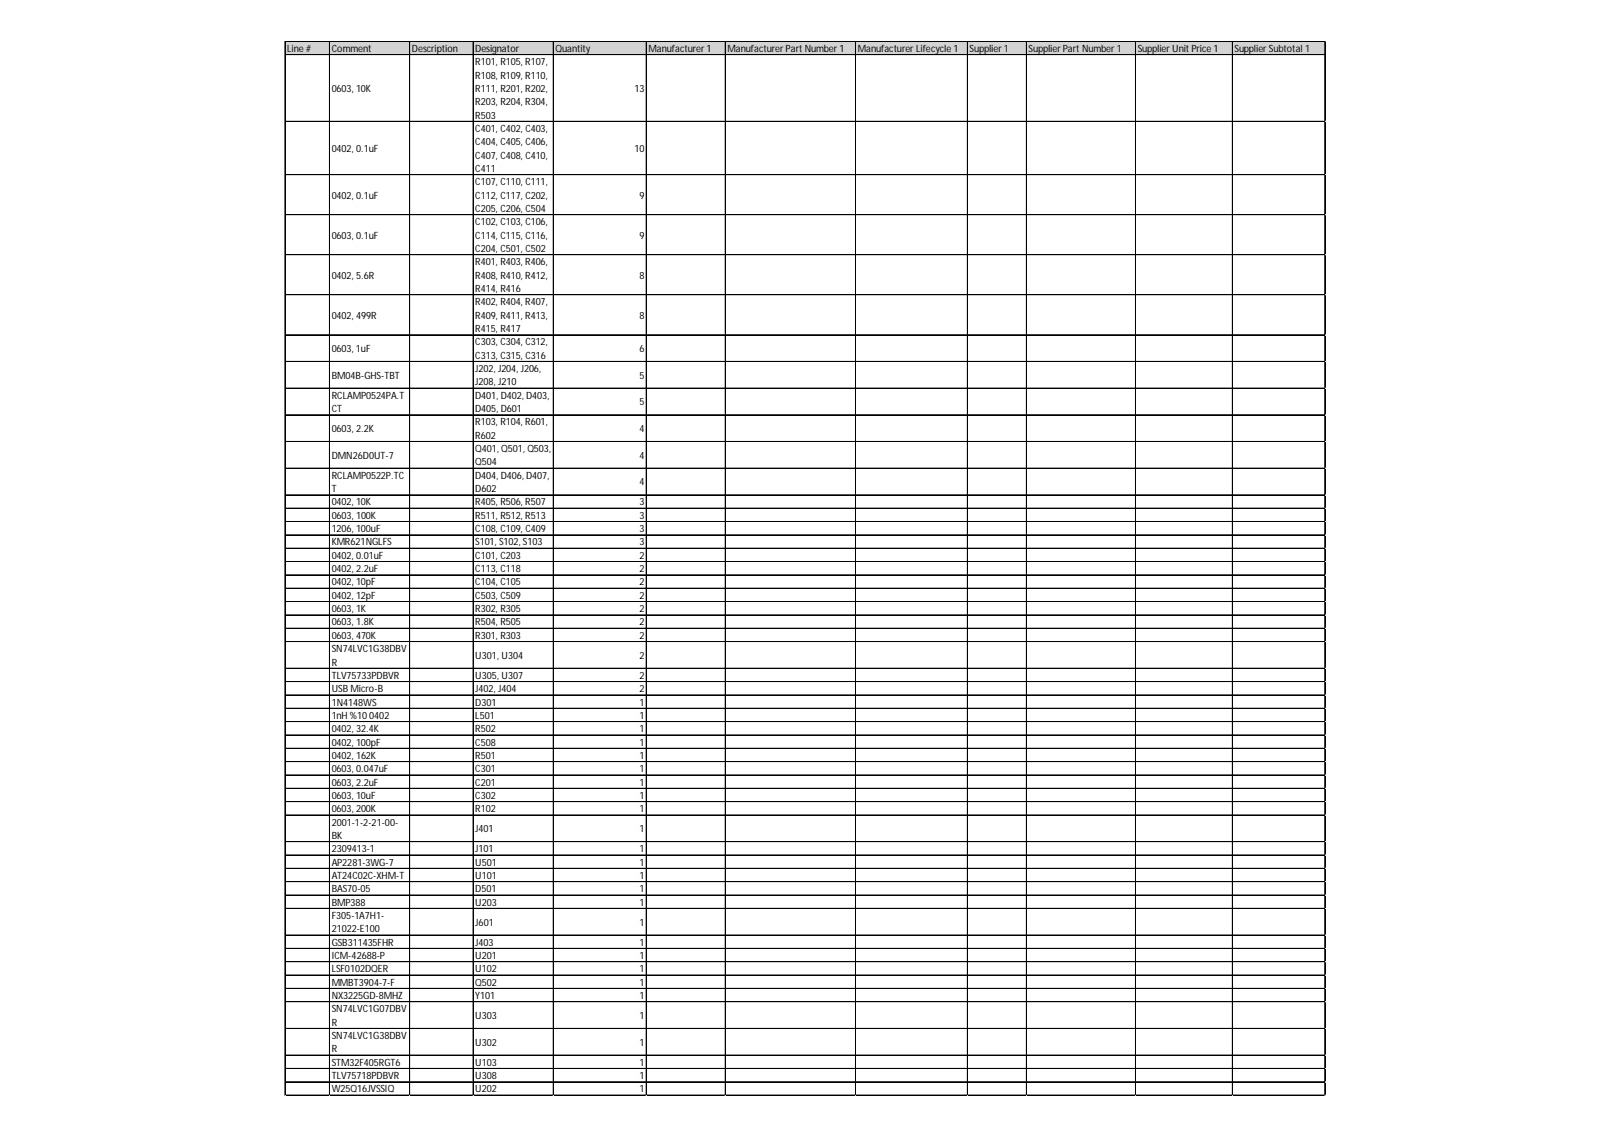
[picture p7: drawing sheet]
<svg xmlns="http://www.w3.org/2000/svg" width="297mm" height="210mm" viewBox="0 0 297 210" stroke-linecap="round" stroke-linejoin="round" font-family="sans-serif">
<defs><g id="words">
<g font-size="1.8">
<text x="52.9" y="9.6">Line #</text>
<text x="61.1" y="9.6">Comment</text>
<text x="75.9" y="9.6">Description</text>
<text x="87.6" y="9.6">Designator</text>
<text x="102.4" y="9.6">Quantity</text>
<text x="119.5" y="9.6">Manufacturer 1</text>
<text x="134" y="9.6">Manufacturer Part Number 1</text>
<text x="158" y="9.6">Manufacturer Lifecycle 1</text>
<text x="178.7" y="9.6">Supplier 1</text>
<text x="189.5" y="9.6">Supplier Part Number 1</text>
<text x="209.6" y="9.6">Supplier Unit Price 1</text>
<text x="227.5" y="9.6">Supplier Subtotal 1</text>
<text x="61.1" y="16.9">0603, 10K</text>
<text x="87.6" y="12">R101, R105, R107,</text>
<text x="87.6" y="14.5">R108, R109, R110,</text>
<text x="87.6" y="16.9">R111, R201, R202,</text>
<text x="116.9" y="16.9">13</text>
<text x="87.6" y="19.4">R203, R204, R304,</text>
<text x="87.6" y="21.9">R503</text>
<text x="61.1" y="28">0402, 0.1uF</text>
<text x="87.6" y="24.3">C401, C402, C403,</text>
<text x="87.6" y="26.8">C404, C405, C406,</text>
<text x="87.6" y="29.2">C407, C408, C410,</text>
<text x="116.9" y="28">10</text>
<text x="87.6" y="31.7">C411</text>
<text x="87.6" y="34.1">C107, C110, C111,</text>
<text x="61.1" y="36.6">0402, 0.1uF</text>
<text x="87.6" y="36.6">C112, C117, C202,</text>
<text x="87.6" y="39.1">C205, C206, C504</text>
<text x="87.6" y="41.5">C102, C103, C106,</text>
<text x="117.8" y="36.6">9</text>
<text x="61.1" y="44">0603, 0.1uF</text>
<text x="87.6" y="44">C114, C115, C116,</text>
<text x="87.6" y="46.4">C204, C501, C502</text>
<text x="117.8" y="44">9</text>
<text x="61.1" y="51.4">0402, 5.6R</text>
<text x="87.6" y="48.9">R401, R403, R406,</text>
<text x="87.6" y="51.4">R408, R410, R412,</text>
<text x="87.6" y="53.8">R414, R416</text>
<text x="117.8" y="51.4">8</text>
<text x="61.1" y="58.7">0402, 499R</text>
<text x="87.6" y="56.3">R402, R404, R407,</text>
<text x="87.6" y="58.7">R409, R411, R413,</text>
<text x="117.8" y="58.7">8</text>
<text x="61.1" y="64.9">0603, 1uF</text>
<text x="87.6" y="61.2">R415, R417</text>
<text x="87.6" y="63.6">C303, C304, C312,</text>
<text x="117.8" y="64.9">6</text>
<text x="61.1" y="69.8">BM04B-GHS-TBT</text>
<text x="87.6" y="66.1">C313, C315, C316</text>
<text x="87.6" y="68.6">J202, J204, J206,</text>
<text x="87.6" y="71">J208, J210</text>
<text x="117.8" y="69.8">5</text>
<text x="61.1" y="73.5">RCLAMP0524PA.T</text>
<text x="61.1" y="75.9">CT</text>
<text x="87.6" y="73.5">D401, D402, D403,</text>
<text x="87.6" y="75.9">D405, D601</text>
<text x="117.8" y="74.7">5</text>
<text x="61.1" y="79.6">0603, 2.2K</text>
<text x="87.6" y="78.4">R103, R104, R601,</text>
<text x="87.6" y="80.9">R602</text>
<text x="87.6" y="83.3">Q401, Q501, Q503,</text>
<text x="117.8" y="79.6">4</text>
<text x="61.1" y="84.5">DMN26D0UT-7</text>
<text x="61.1" y="88.2">RCLAMP0522P.TC</text>
<text x="87.6" y="85.8">Q504</text>
<text x="87.6" y="88.2">D404, D406, D407,</text>
<text x="117.8" y="84.5">4</text>
<text x="117.8" y="89.5">4</text>
<text x="61.1" y="90.7">T</text>
<text x="61.1" y="93.1">0402, 10K</text>
<text x="61.1" y="95.6">0603, 100K</text>
<text x="87.6" y="90.7">D602</text>
<text x="87.6" y="93.1">R405, R506, R507</text>
<text x="87.6" y="95.6">R511, R512, R513</text>
<text x="117.8" y="93.1">3</text>
<text x="117.8" y="95.6">3</text>
<text x="61.1" y="98.1">1206, 100uF</text>
<text x="61.1" y="100.5">KMR621NGLFS</text>
<text x="87.6" y="98.1">C108, C109, C409</text>
<text x="87.6" y="100.5">S101, S102, S103</text>
<text x="117.8" y="98.1">3</text>
<text x="117.8" y="100.5">3</text>
<text x="61.1" y="103">0402, 0.01uF</text>
<text x="61.1" y="105.4">0402, 2.2uF</text>
<text x="61.1" y="107.9">0402, 10pF</text>
<text x="87.6" y="103">C101, C203</text>
<text x="87.6" y="105.4">C113, C118</text>
<text x="87.6" y="107.9">C104, C105</text>
<text x="117.8" y="103">2</text>
<text x="117.8" y="105.4">2</text>
<text x="117.8" y="107.9">2</text>
<text x="61.1" y="110.4">0402, 12pF</text>
<text x="61.1" y="112.8">0603, 1K</text>
<text x="87.6" y="110.4">C503, C509</text>
<text x="87.6" y="112.8">R302, R305</text>
<text x="117.8" y="110.4">2</text>
<text x="117.8" y="112.8">2</text>
<text x="61.1" y="115.3">0603, 1.8K</text>
<text x="61.1" y="117.7">0603, 470K</text>
<text x="87.6" y="115.3">R504, R505</text>
<text x="87.6" y="117.7">R301, R303</text>
<text x="117.8" y="115.3">2</text>
<text x="117.8" y="117.7">2</text>
<text x="61.1" y="120.2">SN74LVC1G38DBV</text>
<text x="61.1" y="122.6">R</text>
<text x="61.1" y="125.1">TLV75733PDBVR</text>
<text x="87.6" y="121.4">U301, U304</text>
<text x="87.6" y="125.1">U305, U307</text>
<text x="117.8" y="121.4">2</text>
<text x="117.8" y="125.1">2</text>
<text x="61.1" y="127.6">USB Micro-B</text>
<text x="61.1" y="130">1N4148WS</text>
<text x="87.6" y="127.6">J402, J404</text>
<text x="87.6" y="130">D301</text>
<text x="117.8" y="127.6">2</text>
<text x="117.8" y="130">1</text>
<text x="61.1" y="132.5">1nH %10 0402</text>
<text x="61.1" y="134.9">0402, 32.4K</text>
<text x="61.1" y="137.4">0402, 100pF</text>
<text x="87.6" y="132.5">L501</text>
<text x="87.6" y="134.9">R502</text>
<text x="87.6" y="137.4">C508</text>
<text x="117.8" y="132.5">1</text>
<text x="117.8" y="134.9">1</text>
<text x="117.8" y="137.4">1</text>
<text x="61.1" y="139.9">0402, 162K</text>
<text x="61.1" y="142.3">0603, 0.047uF</text>
<text x="87.6" y="139.9">R501</text>
<text x="87.6" y="142.3">C301</text>
<text x="117.8" y="139.9">1</text>
<text x="117.8" y="142.3">1</text>
<text x="61.1" y="144.8">0603, 2.2uF</text>
<text x="61.1" y="147.2">0603, 10uF</text>
<text x="61.1" y="149.7">0603, 200K</text>
<text x="87.6" y="144.8">C201</text>
<text x="87.6" y="147.2">C302</text>
<text x="87.6" y="149.7">R102</text>
<text x="117.8" y="144.8">1</text>
<text x="117.8" y="147.2">1</text>
<text x="117.8" y="149.7">1</text>
<text x="61.1" y="152.1">2001-1-2-21-00-</text>
<text x="61.1" y="154.6">BK</text>
<text x="87.6" y="153.4">J401</text>
<text x="117.8" y="153.4">1</text>
<text x="61.1" y="157.1">2309413-1</text>
<text x="61.1" y="159.5">AP2281-3WG-7</text>
<text x="61.1" y="162">AT24C02C-XHM-T</text>
<text x="87.6" y="157.1">J101</text>
<text x="87.6" y="159.5">U501</text>
<text x="87.6" y="162">U101</text>
<text x="117.8" y="157.1">1</text>
<text x="117.8" y="159.5">1</text>
<text x="117.8" y="162">1</text>
<text x="61.1" y="164.4">BAS70-05</text>
<text x="61.1" y="166.9">BMP388</text>
<text x="87.6" y="164.4">D501</text>
<text x="87.6" y="166.9">U203</text>
<text x="117.8" y="164.4">1</text>
<text x="117.8" y="166.9">1</text>
<text x="61.1" y="169.4">F305-1A7H1-</text>
<text x="61.1" y="171.8">21022-E100</text>
<text x="87.6" y="170.6">J601</text>
<text x="117.8" y="170.6">1</text>
<text x="61.1" y="174.3">GSB311435FHR</text>
<text x="61.1" y="176.7">ICM-42688-P</text>
<text x="61.1" y="179.2">LSF0102DQER</text>
<text x="87.6" y="174.3">J403</text>
<text x="87.6" y="176.7">U201</text>
<text x="87.6" y="179.2">U102</text>
<text x="117.8" y="174.3">1</text>
<text x="117.8" y="176.7">1</text>
<text x="117.8" y="179.2">1</text>
<text x="61.1" y="181.6">MMBT3904-7-F</text>
<text x="61.1" y="184.1">NX3225GD-8MHZ</text>
<text x="87.6" y="181.6">Q502</text>
<text x="87.6" y="184.1">Y101</text>
<text x="117.8" y="181.6">1</text>
<text x="117.8" y="184.1">1</text>
<text x="61.1" y="186.6">SN74LVC1G07DBV</text>
<text x="61.1" y="189">R</text>
<text x="61.1" y="191.5">SN74LVC1G38DBV</text>
<text x="87.6" y="187.8">U303</text>
<text x="117.8" y="187.8">1</text>
<text x="61.1" y="193.9">R</text>
<text x="61.1" y="196.4">STM32F405RGT6</text>
<text x="87.6" y="192.7">U302</text>
<text x="87.6" y="196.4">U103</text>
<text x="117.8" y="192.7">1</text>
<text x="117.8" y="196.4">1</text>
<text x="61.1" y="198.9">TLV75718PDBVR</text>
<text x="61.1" y="201.3">W25Q16JVSSIQ</text>
<text x="87.6" y="198.9">U308</text>
<text x="87.6" y="201.3">U202</text>
<text x="117.8" y="198.9">1</text>
<text x="117.8" y="201.3">1</text>
</g>
</g></defs>
<path d="M52.6 7.7h191.7v2.5h-191.7z" fill="#d3d3d3"/>
<g fill="none" stroke="#000" stroke-width=".18">
<path d="M52.5 7.6v194.3M52.6 7.6v194.3M52.6 7.6h191.6M52.6 7.7h191.6M52.6 10.1h191.6M60.7 7.7v194.2M60.8 7.7v194.2M75.5 7.7v194.2M87.2 7.7v194.2M101.9 7.7v194.2M102 7.7v194.2M119.1 7.7v194.2"/>
<path d="M133.6 7.7v194.2M133.7 7.7v194.2M157.6 7.7v194.2M157.7 7.7v194.2M178.3 7.7v194.2M189.1 7.7v194.2M189.2 7.7v194.2M209.2 7.7v194.2M209.3 7.7v194.2M227.1 7.7v194.2M244.1 7.7v194.2M244.2 7.7v194.2"/>
<path d="M52.6 22.4h191.6M52.6 32.2h191.6M52.6 39.6h191.6M52.6 46.9h191.6M52.6 47h191.6M52.6 54.3h191.6M52.6 54.4h191.6M52.6 61.7h191.6M52.6 66.6h191.6M52.6 66.7h191.6M52.6 71.5h191.6M52.6 71.6h191.6"/>
<path d="M52.6 76.4h191.6M52.6 76.5h191.6M52.6 81.4h191.6M52.6 86.3h191.6M52.6 91.2h191.6M52.6 93.6h191.6M52.6 93.7h191.6M52.6 96.1h191.6M52.6 96.2h191.6M52.6 98.6h191.6M52.6 101h191.6M52.6 101.1h191.6"/>
<path d="M52.6 103.5h191.6M52.6 105.9h191.6M52.6 106h191.6M52.6 108.4h191.6M52.6 110.9h191.6M52.6 113.3h191.6M52.6 113.4h191.6M52.6 115.8h191.6M52.6 118.2h191.6M52.6 118.3h191.6M52.6 123.1h191.6M52.6 123.2h191.6"/>
<path d="M52.6 125.6h191.6M52.6 125.7h191.6M52.6 128.1h191.6M52.6 130.5h191.6M52.6 130.6h191.6M52.6 133h191.6M52.6 135.4h191.6M52.6 135.5h191.6M52.6 137.9h191.6M52.6 140.4h191.6M52.6 142.8h191.6M52.6 142.9h191.6"/>
<path d="M52.6 145.3h191.6M52.6 147.7h191.6M52.6 147.8h191.6M52.6 150.2h191.6M52.6 155.1h191.6M52.6 155.2h191.6M52.6 157.6h191.6M52.6 160h191.6M52.6 160.1h191.6M52.6 162.5h191.6M52.6 164.9h191.6M52.6 165h191.6"/>
<path d="M52.6 167.4h191.6M52.6 172.3h191.6M52.6 172.4h191.6M52.6 174.8h191.6M52.6 177.2h191.6M52.6 177.3h191.6M52.6 179.7h191.6M52.6 182.1h191.6M52.6 182.2h191.6M52.6 184.6h191.6M52.6 184.7h191.6M52.6 189.5h191.6"/>
<path d="M52.6 189.6h191.6M52.6 194.4h191.6M52.6 194.5h191.6M52.6 196.9h191.6M52.6 199.4h191.6M52.6 201.8h191.6M52.6 201.9h191.6"/>
</g>
<path d="M52.5 201.9v.1" fill="none" stroke="#d4d4d4" stroke-width=".18"/>
<path d="M52.5 201.9l.1 .1z" fill="#d4d4d4"/>
<path d="M60.7 201.9v.1" fill="none" stroke="#d4d4d4" stroke-width=".18"/>
<path d="M60.7 201.9l.1 .1z" fill="#d4d4d4"/>
<path d="M75.5 201.9v.1" fill="none" stroke="#d4d4d4" stroke-width=".18"/>
<path d="M75.5 201.9l.1 .1z" fill="#d4d4d4"/>
<path d="M87.2 201.9v.1" fill="none" stroke="#d4d4d4" stroke-width=".18"/>
<path d="M87.2 201.9l.1 .1z" fill="#d4d4d4"/>
<path d="M101.9 201.9v.1" fill="none" stroke="#d4d4d4" stroke-width=".18"/>
<path d="M101.9 201.9l.1 .1z" fill="#d4d4d4"/>
<path d="M119.1 201.9v.1" fill="none" stroke="#d4d4d4" stroke-width=".18"/>
<path d="M119.1 201.9l.1 .1z" fill="#d4d4d4"/>
<path d="M133.6 201.9v.1" fill="none" stroke="#d4d4d4" stroke-width=".18"/>
<path d="M133.6 201.9l.1 .1z" fill="#d4d4d4"/>
<path d="M157.6 201.9v.1" fill="none" stroke="#d4d4d4" stroke-width=".18"/>
<path d="M157.6 201.9l.1 .1z" fill="#d4d4d4"/>
<path d="M178.3 201.9v.1" fill="none" stroke="#d4d4d4" stroke-width=".18"/>
<path d="M178.3 201.9l.1 .1z" fill="#d4d4d4"/>
<path d="M189.1 201.9v.1" fill="none" stroke="#d4d4d4" stroke-width=".18"/>
<path d="M189.1 201.9l.1 .1z" fill="#d4d4d4"/>
<path d="M209.2 201.9v.1" fill="none" stroke="#d4d4d4" stroke-width=".18"/>
<path d="M209.2 201.9l.1 .1z" fill="#d4d4d4"/>
<path d="M227.1 201.9v.1" fill="none" stroke="#d4d4d4" stroke-width=".18"/>
<path d="M227.1 201.9l.1 .1z" fill="#d4d4d4"/>
<path d="M244.1 201.9v.1" fill="none" stroke="#d4d4d4" stroke-width=".18"/>
<path d="M244.1 201.9l.1 .1z" fill="#d4d4d4"/>
<path d="M244.2 22.4h.1" fill="none" stroke="#d4d4d4" stroke-width=".18"/>
<path d="M244.2 22.4l.1 .1z" fill="#d4d4d4"/>
<path d="M244.2 32.2h.1" fill="none" stroke="#d4d4d4" stroke-width=".18"/>
<path d="M244.2 32.2l.1 .1z" fill="#d4d4d4"/>
<path d="M244.2 39.6h.1" fill="none" stroke="#d4d4d4" stroke-width=".18"/>
<path d="M244.2 39.6l.1 .1z" fill="#d4d4d4"/>
<path d="M244.2 46.9h.1" fill="none" stroke="#d4d4d4" stroke-width=".18"/>
<path d="M244.2 46.9l.1 .1z" fill="#d4d4d4"/>
<path d="M244.2 54.3h.1" fill="none" stroke="#d4d4d4" stroke-width=".18"/>
<path d="M244.2 54.3l.1 .1z" fill="#d4d4d4"/>
<path d="M244.2 61.7h.1" fill="none" stroke="#d4d4d4" stroke-width=".18"/>
<path d="M244.2 61.7l.1 .1z" fill="#d4d4d4"/>
<path d="M244.2 66.6h.1" fill="none" stroke="#d4d4d4" stroke-width=".18"/>
<path d="M244.2 66.6l.1 .1z" fill="#d4d4d4"/>
<path d="M244.2 71.5h.1" fill="none" stroke="#d4d4d4" stroke-width=".18"/>
<path d="M244.2 71.5l.1 .1z" fill="#d4d4d4"/>
<path d="M244.2 76.4h.1" fill="none" stroke="#d4d4d4" stroke-width=".18"/>
<path d="M244.2 76.4l.1 .1z" fill="#d4d4d4"/>
<path d="M244.2 81.4h.1" fill="none" stroke="#d4d4d4" stroke-width=".18"/>
<path d="M244.2 81.4l.1 .1z" fill="#d4d4d4"/>
<path d="M244.2 86.3h.1" fill="none" stroke="#d4d4d4" stroke-width=".18"/>
<path d="M244.2 86.3l.1 .1z" fill="#d4d4d4"/>
<path d="M244.2 91.2h.1" fill="none" stroke="#d4d4d4" stroke-width=".18"/>
<path d="M244.2 91.2l.1 .1z" fill="#d4d4d4"/>
<path d="M244.2 93.6h.1" fill="none" stroke="#d4d4d4" stroke-width=".18"/>
<path d="M244.2 93.6l.1 .1z" fill="#d4d4d4"/>
<path d="M244.2 96.1h.1" fill="none" stroke="#d4d4d4" stroke-width=".18"/>
<path d="M244.2 96.1l.1 .1z" fill="#d4d4d4"/>
<path d="M244.2 98.6h.1" fill="none" stroke="#d4d4d4" stroke-width=".18"/>
<path d="M244.2 98.6l.1 .1z" fill="#d4d4d4"/>
<path d="M244.2 101h.1" fill="none" stroke="#d4d4d4" stroke-width=".18"/>
<path d="M244.2 101l.1 .1z" fill="#d4d4d4"/>
<path d="M244.2 103.5h.1" fill="none" stroke="#d4d4d4" stroke-width=".18"/>
<path d="M244.2 103.5l.1 .1z" fill="#d4d4d4"/>
<path d="M244.2 105.9h.1" fill="none" stroke="#d4d4d4" stroke-width=".18"/>
<path d="M244.2 105.9l.1 .1z" fill="#d4d4d4"/>
<path d="M244.2 108.4h.1" fill="none" stroke="#d4d4d4" stroke-width=".18"/>
<path d="M244.2 108.4l.1 .1z" fill="#d4d4d4"/>
<path d="M244.2 110.9h.1" fill="none" stroke="#d4d4d4" stroke-width=".18"/>
<path d="M244.2 110.9l.1 .1z" fill="#d4d4d4"/>
<path d="M244.2 113.3h.1" fill="none" stroke="#d4d4d4" stroke-width=".18"/>
<path d="M244.2 113.3l.1 .1z" fill="#d4d4d4"/>
<path d="M244.2 115.8h.1" fill="none" stroke="#d4d4d4" stroke-width=".18"/>
<path d="M244.2 115.8l.1 .1z" fill="#d4d4d4"/>
<path d="M244.2 118.2h.1" fill="none" stroke="#d4d4d4" stroke-width=".18"/>
<path d="M244.2 118.2l.1 .1z" fill="#d4d4d4"/>
<path d="M244.2 123.1h.1" fill="none" stroke="#d4d4d4" stroke-width=".18"/>
<path d="M244.2 123.1l.1 .1z" fill="#d4d4d4"/>
<path d="M244.2 125.6h.1" fill="none" stroke="#d4d4d4" stroke-width=".18"/>
<path d="M244.2 125.6l.1 .1z" fill="#d4d4d4"/>
<path d="M244.2 128.1h.1" fill="none" stroke="#d4d4d4" stroke-width=".18"/>
<path d="M244.2 128.1l.1 .1z" fill="#d4d4d4"/>
<path d="M244.2 130.5h.1" fill="none" stroke="#d4d4d4" stroke-width=".18"/>
<path d="M244.2 130.5l.1 .1z" fill="#d4d4d4"/>
<path d="M244.2 133h.1" fill="none" stroke="#d4d4d4" stroke-width=".18"/>
<path d="M244.2 133l.1 .1z" fill="#d4d4d4"/>
<path d="M244.2 135.4h.1" fill="none" stroke="#d4d4d4" stroke-width=".18"/>
<path d="M244.2 135.4l.1 .1z" fill="#d4d4d4"/>
<path d="M244.2 137.9h.1" fill="none" stroke="#d4d4d4" stroke-width=".18"/>
<path d="M244.2 137.9l.1 .1z" fill="#d4d4d4"/>
<path d="M244.2 140.4h.1" fill="none" stroke="#d4d4d4" stroke-width=".18"/>
<path d="M244.2 140.4l.1 .1z" fill="#d4d4d4"/>
<path d="M244.2 142.8h.1" fill="none" stroke="#d4d4d4" stroke-width=".18"/>
<path d="M244.2 142.8l.1 .1z" fill="#d4d4d4"/>
<path d="M244.2 145.3h.1" fill="none" stroke="#d4d4d4" stroke-width=".18"/>
<path d="M244.2 145.3l.1 .1z" fill="#d4d4d4"/>
<path d="M244.2 147.7h.1" fill="none" stroke="#d4d4d4" stroke-width=".18"/>
<path d="M244.2 147.7l.1 .1z" fill="#d4d4d4"/>
<path d="M244.2 150.2h.1" fill="none" stroke="#d4d4d4" stroke-width=".18"/>
<path d="M244.2 150.2l.1 .1z" fill="#d4d4d4"/>
<path d="M244.2 155.1h.1" fill="none" stroke="#d4d4d4" stroke-width=".18"/>
<path d="M244.2 155.1l.1 .1z" fill="#d4d4d4"/>
<path d="M244.2 157.6h.1" fill="none" stroke="#d4d4d4" stroke-width=".18"/>
<path d="M244.2 157.6l.1 .1z" fill="#d4d4d4"/>
<path d="M244.2 160h.1" fill="none" stroke="#d4d4d4" stroke-width=".18"/>
<path d="M244.2 160l.1 .1z" fill="#d4d4d4"/>
<path d="M244.2 162.5h.1" fill="none" stroke="#d4d4d4" stroke-width=".18"/>
<path d="M244.2 162.5l.1 .1z" fill="#d4d4d4"/>
<path d="M244.2 164.9h.1" fill="none" stroke="#d4d4d4" stroke-width=".18"/>
<path d="M244.2 164.9l.1 .1z" fill="#d4d4d4"/>
<path d="M244.2 167.4h.1" fill="none" stroke="#d4d4d4" stroke-width=".18"/>
<path d="M244.2 167.4l.1 .1z" fill="#d4d4d4"/>
<path d="M244.2 172.3h.1" fill="none" stroke="#d4d4d4" stroke-width=".18"/>
<path d="M244.2 172.3l.1 .1z" fill="#d4d4d4"/>
<path d="M244.2 174.8h.1" fill="none" stroke="#d4d4d4" stroke-width=".18"/>
<path d="M244.2 174.8l.1 .1z" fill="#d4d4d4"/>
<path d="M244.2 177.2h.1" fill="none" stroke="#d4d4d4" stroke-width=".18"/>
<path d="M244.2 177.2l.1 .1z" fill="#d4d4d4"/>
<path d="M244.2 179.7h.1" fill="none" stroke="#d4d4d4" stroke-width=".18"/>
<path d="M244.2 179.7l.1 .1z" fill="#d4d4d4"/>
<path d="M244.2 182.1h.1" fill="none" stroke="#d4d4d4" stroke-width=".18"/>
<path d="M244.2 182.1l.1 .1z" fill="#d4d4d4"/>
<path d="M244.2 184.6h.1" fill="none" stroke="#d4d4d4" stroke-width=".18"/>
<path d="M244.2 184.6l.1 .1z" fill="#d4d4d4"/>
<path d="M244.2 189.5h.1" fill="none" stroke="#d4d4d4" stroke-width=".18"/>
<path d="M244.2 189.5l.1 .1z" fill="#d4d4d4"/>
<path d="M244.2 194.4h.1" fill="none" stroke="#d4d4d4" stroke-width=".18"/>
<path d="M244.2 194.4l.1 .1z" fill="#d4d4d4"/>
<path d="M244.2 196.9h.1" fill="none" stroke="#d4d4d4" stroke-width=".18"/>
<path d="M244.2 196.9l.1 .1z" fill="#d4d4d4"/>
<path d="M244.2 199.4h.1" fill="none" stroke="#d4d4d4" stroke-width=".18"/>
<path d="M244.2 199.4l.1 .1z" fill="#d4d4d4"/>
<path d="M244.2 201.8h.1" fill="none" stroke="#d4d4d4" stroke-width=".18"/>
<path d="M244.2 201.8l.1 .1z" fill="#d4d4d4"/>
<use href="#words"/>
</svg>
